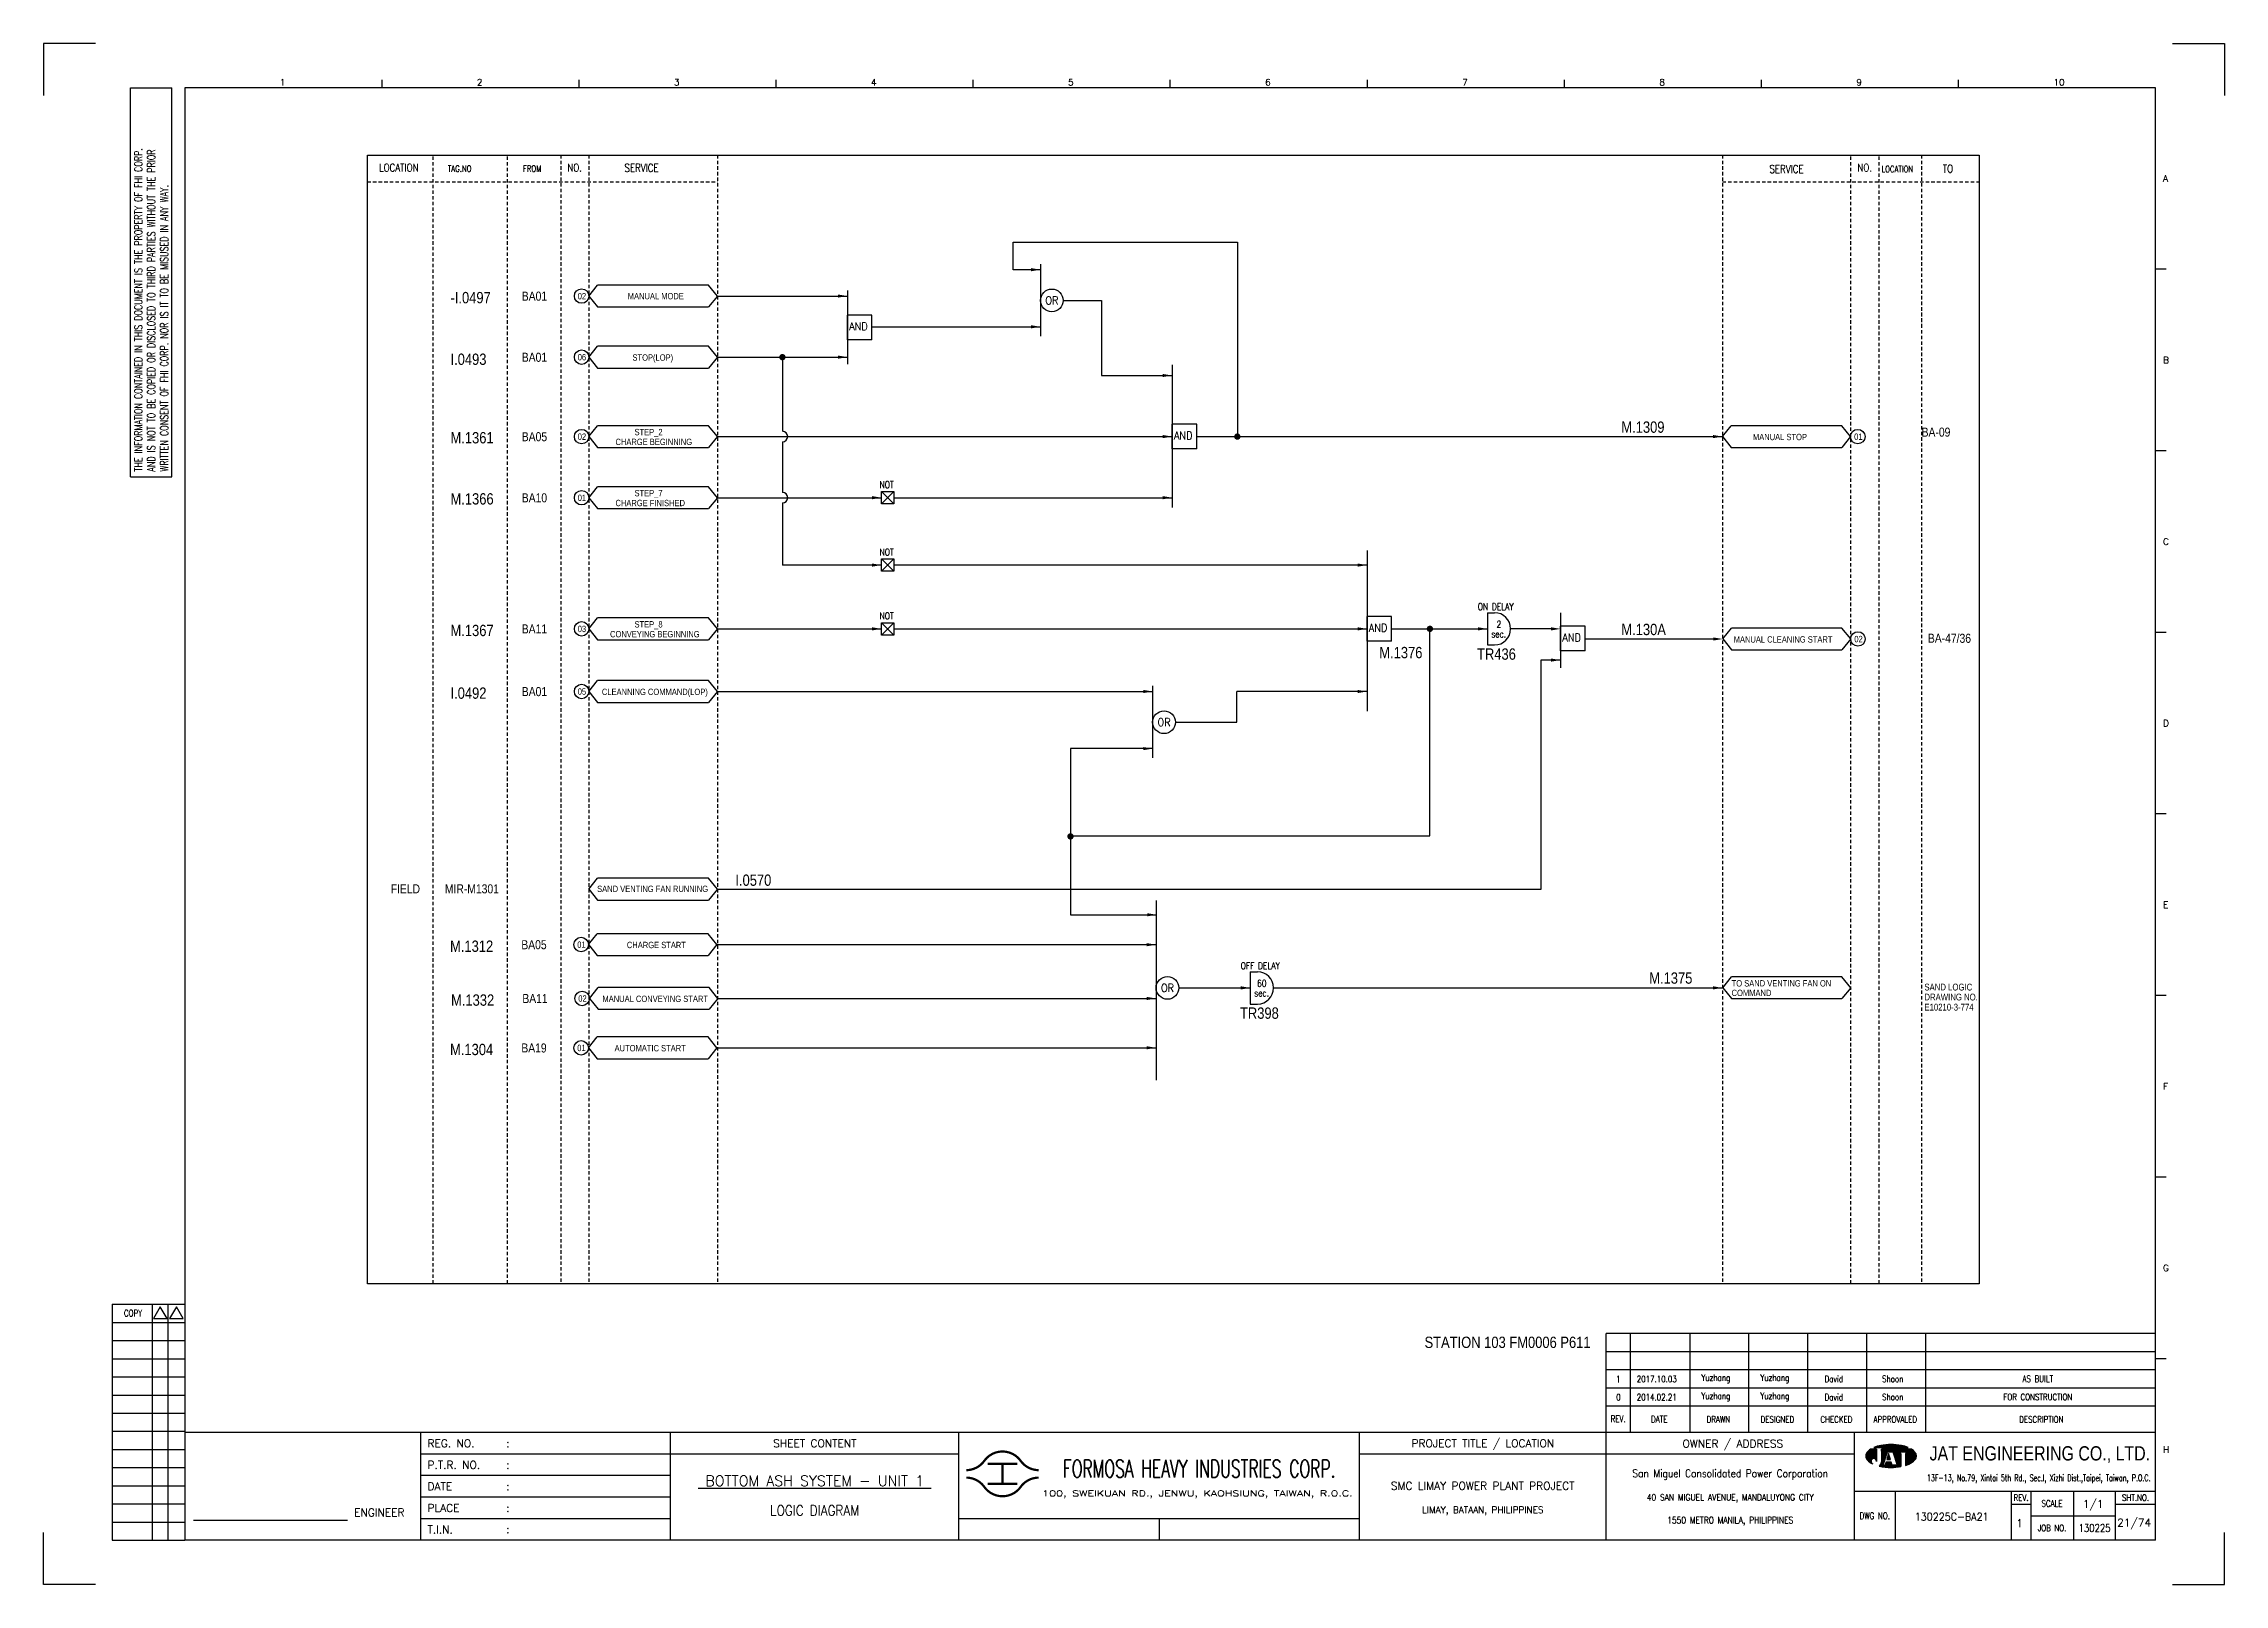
# Model space of a CAD drawing. Extents: x 559 to 1525, y -106 to 576.
import ezdxf
from ezdxf.enums import TextEntityAlignment as Align

# ---------------------------------------------------------------- set-up
doc = ezdxf.new("R2010")
doc.units = 0
doc.header["$MEASUREMENT"] = 0
doc.linetypes.add('HIDDEN', pattern=[4, 1.5, -1, 1.5])
doc.layers.get('0').update_dxf_attribs({"linetype": 'CONTINUOUS'})
doc.layers.get('DEFPOINTS').update_dxf_attribs({"linetype": 'CONTINUOUS'})
for name, color, linetype in [('B_DIM', 7, 'CONTINUOUS'), ('CON', 4, 'CONTINUOUS'), ('DCS', 7, 'CONTINUOUS'), ('DIM', 3, 'CONTINUOUS'), ('HID', 2, 'HIDDEN'), ('T', 2, 'CONTINUOUS'), ('TEXT', 7, 'CONTINUOUS'), ('圖框CON', 4, 'CONTINUOUS'), ('圖框DIM', 3, 'CONTINUOUS'), ('框線', 6, 'CONTINUOUS')]:
    doc.layers.add(name, color=color, linetype=linetype)
doc.styles.add('AEH', font='simplex', dxfattribs={"width": 0.8, "bigfont": 'ae'})
doc.styles.add('DAYUKP', font='complex', dxfattribs={"bigfont": 'DAYUKP.SHX'})
doc.styles.add('E2', font='simplex.shx', dxfattribs={"height": 2})
doc.styles.add('E3', font='simplex.shx', dxfattribs={"height": 3})
doc.styles.add('E4', font='simplex.shx', dxfattribs={"height": 4})
doc.styles.add('ROMANS', font='romans', dxfattribs={"width": 0.8})
doc.styles.add('style3', font='ARIALN.TTF')
doc.styles.add('WMF-Arial0', font='arial.ttf')

msp = doc.modelspace()

# ---------------------------------------------------------------- texts
at = {"layer": 'CON', "style": 'ROMANS'}
for s, height, width, p in [('LOCATION', 3.5, 0.8, (716.57, 520.83)), ('NO.', 3.5, 0.8, (794.46, 520.83)), ('SERVICE', 3.5, 0.8, (824.11, 520.75)), ('SERVICE', 3.5, 0.8, (1331.27, 520.22)), ('NO.', 3.5, 0.8, (1365.9, 520.83)), ('TO', 3.5, 0.8, (1402.76, 520.35)), ('OR', 3.5, 0.9, (1005.84, 462.04)), ('2', 3.02, 0.8, (1203.87, 318.67)), ('sec.', 3.024, 0.8, (1203.76, 314.35)), ('OR', 3.5, 0.9, (1055.53, 275.27)), ('OR', 3.5, 0.9, (1057.04, 157.63)), ('sec.', 3.024, 0.8, (1098.74, 155.36)), ('60', 3.024, 0.8, (1098.85, 159.68))]:
    msp.add_text(s, height=height, dxfattribs=dict(at, width=width)).set_placement(p, align=Align.MIDDLE)
for s, height, width, p in [('TAG.NO', 2.8, 0.8, (738.3, 518.17)), ('FROM', 2.8, 0.8, (771.56, 518.17)), ('LOCATION', 2.8, 0.8, (1373.33, 517.93)), ('AND', 3.5, 0.9, (916.09, 447.78)), ('AND', 3.5, 0.9, (1059.92, 399.43)), ('NOT', 3.024, 0.8, (929.57, 378.02)), ('NOT', 3.024, 0.8, (929.57, 348.18)), ('NOT', 3.024, 0.8, (929.57, 319.94)), ('AND', 3.5, 0.9, (1146.23, 314.3)), ('ON DELAY', 3.024, 0.8, (1194.51, 324)), ('AND', 3.5, 0.9, (1231.94, 309.97)), ('OFF DELAY', 3.024, 0.8, (1089.5, 165.01))]:
    msp.add_text(s, height=height, dxfattribs=dict(at, width=width)).set_placement(p, align=Align.BOTTOM_LEFT)
at = {"layer": 'CON', "style": 'style3'}
for s, p in [('BA01', (771.06, 463.94)), ('BA01', (771.06, 436.88)), ('BA05', (771.06, 401.7)), ('BA10', (771.06, 374.64)), ('BA11', (771.06, 316.57)), ('BA01', (771.06, 288.83)), ('FIELD', (713, 201.49)), ('MIR-M1301', (737, 201.49)), ('BA05', (770.85, 176.76)), ('BA11', (771.3, 152.91)), ('BA19', (770.86, 131.03))]:
    msp.add_text(s, height=4, dxfattribs=at).set_placement(p, align=Align.MIDDLE_LEFT)
for s, p in [('02', (795.83, 461.71)), ('MANUAL MODE', (817.99, 461.72)), ('06', (795.83, 434.65)), ('STOP(LOP)', (820.09, 434.52)), ('02', (795.83, 399.47)), ('CHARGE BEGINNING', (812.56, 397.16)), ('STEP_2', (820.99, 401.51)), ('MANUAL STOP', (1316.39, 399.33)), ('01', (1361.22, 399.47)), ('STEP_7', (820.99, 374.46)), ('01', (795.83, 372.41)), ('CHARGE FINISHED', (812.56, 370.1)), ('STEP_8', (820.99, 316.38)), ('03', (795.83, 314.34)), ('CONVEYING BEGINNING', (810.15, 312.03)), ('MANUAL CLEANING START', (1307.85, 309.7)), ('02', (1361.3, 309.85)), ('05', (795.83, 286.6)), ('CLEANNING COMMAND(LOP)', (806.54, 286.47)), ('SAND VENTING FAN RUNNING', (804.44, 199.24)), ('01', (795.63, 174.53)), ('CHARGE START', (817.61, 174.39)), ('TO SAND VENTING FAN ON', (1306.95, 157.41)), ('COMMAND', (1306.94, 153.17)), ('02', (796.08, 150.68)), ('MANUAL CONVEYING START', (806.79, 150.54)), ('01', (795.63, 128.8)), ('AUTOMATIC START', (812.17, 128.69))]:
    msp.add_text(s, height=2.8, dxfattribs=at).set_placement(p, align=Align.BOTTOM_LEFT)
for s, height, p in [('BA-09', 4, (1391.1, 401.72)), ('BA-47/36', 4, (1393.88, 310.45)), ('SAND LOGIC', 3, (1392.33, 156.48)), ('DRAWING NO.', 3, (1392.33, 152.07)), ('E10210-3-774', 3, (1392.33, 147.6))]:
    msp.add_text(s, height=height, dxfattribs=at).set_placement(p)
at = {"layer": 'DCS', "linetype": 'ByBlock', "style": 'style3'}
for s, p in [('-I.0497', (739.48, 460.79)), ('I.0493', (739.48, 433.5)), ('M.1309', (1258.1, 403.45)), ('M.1361', (739.48, 398.75)), ('M.1366', (739.48, 371.67)), ('M.130A', (1258.1, 313.84)), ('M.1367', (739.48, 313.41)), ('M.1376', (1150.87, 303.61)), ('TR436', (1194.19, 302.95)), ('I.0492', (739.48, 285.66)), ('I.0570', (865.66, 202.84)), ('M.1312', (739.28, 173.59)), ('M.1375', (1270.45, 159.49)), ('M.1332', (739.73, 149.74)), ('TR398', (1089.18, 143.96)), ('M.1304', (739.28, 127.86)), ('STATION 103 FM0006 P611', (1170.92, -1.81))]:
    msp.add_text(s, height=5, dxfattribs=at).set_placement(p)
at = {"layer": 'T', "style": 'AEH', "width": 0.8}
for s, height, p in [('1', 2.87, (1256.77, -15.6)), ('2017.10.03', 2.871, (1273.78, -15.57)), ('Yuzhang', 2.871, (1299.97, -15.48)), ('Yuzhang', 2.871, (1326.08, -15.48)), ('David', 2.871, (1352.2, -15.48)), ('Shoon', 2.871, (1378.31, -15.48)), ('AS BUILT', 2.871, (1442.58, -15.48)), ('0', 2.87, (1256.77, -23.64)), ('2014.02.21', 2.871, (1273.78, -23.61)), ('Yuzhang', 2.871, (1299.97, -23.52)), ('Yuzhang', 2.871, (1326.08, -23.52)), ('David', 2.871, (1352.2, -23.52)), ('Shoon', 2.871, (1378.31, -23.52)), ('FOR CONSTRUCTION', 2.8714, (1442.58, -23.52))]:
    msp.add_text(s, height=height, dxfattribs=at).set_placement(p, align=Align.MIDDLE)
at = {"layer": 'TEXT', "color": 2, "style": 'E3', "width": 0.8}
msp.add_text('130225', height=3.446, dxfattribs=at).set_placement((1467.71, -81.55), align=Align.MIDDLE_CENTER)

# ---------------------------------------------------------------- blocks, each defined once
blk = doc.blocks.new('LEADER')
at = {"layer": 'CON'}
blk.add_solid([(0.85, -0.57), (0.85, -1.57), (3.85, -1.07)], dxfattribs=at)
blk = doc.blocks.new('Sht_Cont_T3')
at = {"layer": 'TEXT', "color": 3, "linetype": 'Continuous', "style": 'E4'}
for tag, p in [('$SHT_CONT_L1$', (55.63, 24.91)), ('$SHT_CONT_L2$', (55.63, 16.61)), ('$SHT_CONT_L3$', (55.63, 8.3))]:
    blk.add_attdef(tag, text='', height=4, dxfattribs=at).set_placement(p, align=Align.MIDDLE)
blk = doc.blocks.new('1880-TITLE_BLK')
at = {"layer": 'TEXT', "color": 2, "linetype": 'Continuous', "style": 'E3'}
for tag, p in [('DWG_NO', (736.41, 26.44)), ('REV', (762.59, 23.97)), ('SCALE', (790.95, 31.17)), ('SHT_NO', (806.74, 23.97))]:
    blk.add_attdef(tag, text='', height=3, dxfattribs=at).set_placement(p, align=Align.MIDDLE)
at = {"layer": 'TEXT', "linetype": 'Continuous', "style": 'E2', "width": 0.6}
for tag, p in [('REV_DATE', (418.65, 19.76)), ('APPR_DATE', (492.93, 19.76))]:
    blk.add_attdef(tag, text='', height=2, dxfattribs=at).set_placement(p, align=Align.MIDDLE_LEFT)
blk = doc.blocks.new('1')
at = {"ltscale": 500, "const_width": 0.99}
blk.add_lwpolyline([(1686.83, 57.65, -0.241531), (1678.79, 61.78, 0.512989), (1662.7, 61.78, -0.241531), (1654.66, 57.65, -0.241531)], format="xyb", dxfattribs=at)
for points in [[(1664.14, 60.4), (1677.35, 60.4)], [(1670.74, 60.4), (1670.74, 51.6)], [(1664.14, 51.6), (1677.35, 51.6)]]:
    blk.add_lwpolyline(points, dxfattribs=at)
at = {"const_width": 0.99}
blk.add_lwpolyline([(1686.83, 54.35, 0.241531), (1678.79, 50.22, -0.512989), (1662.7, 50.22, 0.241531), (1654.66, 54.35, 0.241531)], format="xyb", dxfattribs=at)
at = {"layer": 'B_DIM'}
for p, q in [((2181.53, 118.11), (1938.08, 118.11)), ((1938.08, 74.29), (1938.08, 118.11)), ((1948.92, 74.29), (1948.92, 118.11)), ((1975.28, 74.29), (1975.28, 118.11)), ((2001.39, 74.29), (2001.39, 118.11)), ((2027.5, 74.29), (2027.5, 118.11)), ((2053.62, 74.29), (2053.62, 118.11)), ((2079.73, 74.29), (2079.73, 118.11)), ((2181.53, 110.07), (1938.08, 110.07)), ((1938.08, 77.93), (1938.08, 104.33)), ((2181.53, 102.03), (1938.08, 102.03)), ((2181.53, 93.99), (1938.08, 93.99)), ((2181.53, 85.95), (1938.08, 85.95))]:
    blk.add_line(p, q, dxfattribs=at)
at = {"layer": 'CON'}
for points in [[(1523.67, 26.6), (1523.67, 74.29)], [(1651.45, 26.6), (1651.45, 74.29)]]:
    blk.add_lwpolyline(points, dxfattribs=at)
at = {"layer": 'CON', "ltscale": 500}
for points in [[(1523.67, 64.75), (1413.11, 64.75)], [(1651.45, 64.75), (1523.67, 64.75)], [(1523.67, 55.22), (1413.11, 55.22)], [(1523.67, 45.69), (1413.11, 45.69)], [(1523.67, 36.15), (1413.11, 36.15)]]:
    blk.add_lwpolyline(points, dxfattribs=at)
at = {"layer": 'DEFPOINTS'}
for points in [[(1268.99, 689.33), (1246.02, 689.33), (1246.02, 666.36)], [(2189, 689.33), (2211.97, 689.33), (2211.97, 666.36)], [(1268.99, 7.08), (1246.02, 7.08), (1246.02, 30.05)], [(2189, 7.08), (2211.97, 7.08), (2211.97, 30.05)]]:
    blk.add_lwpolyline(points, dxfattribs=at)
at = {"layer": 'DIM'}
for p, q in [((1276.46, 131.12), (1276.46, 26.6)), ((1276.46, 131.12), (1308.62, 131.12)), ((1294.26, 26.6), (1294.26, 131.12)), ((1301.15, 26.6), (1301.15, 131.12)), ((1276.46, 123.08), (1308.62, 123.08)), ((1276.46, 115.04), (1308.62, 115.04)), ((1276.46, 107), (1308.62, 107)), ((1276.46, 98.96), (1308.62, 98.96)), ((1276.46, 90.92), (1308.62, 90.92)), ((1276.46, 82.88), (1308.62, 82.88)), ((1276.46, 74.84), (1308.62, 74.84)), ((1276.46, 66.8), (1308.62, 66.8)), ((1276.46, 58.76), (1308.62, 58.76)), ((1276.46, 50.72), (1308.62, 50.72)), ((1276.46, 42.68), (1308.62, 42.68)), ((1276.46, 34.64), (1308.62, 34.64)), ((1276.46, 26.6), (1308.62, 26.6))]:
    blk.add_line(p, q, dxfattribs=at)
for points in [[(1297.7, 129.98), (1294.72, 124.81), (1300.69, 124.81)], [(1304.83, 129.98), (1301.84, 124.81), (1307.81, 124.81)]]:
    blk.add_lwpolyline(points, close=True, dxfattribs=at)
at = {"layer": 'T', "lineweight": -3}
for p, q in [((2056.73, 67.67), (2071.93, 67.67)), ((2057.91, 66.87), (2055.21, 66.87)), ((2057.91, 66.87), (2057.91, 61.52)), ((2073.45, 66.87), (2060.05, 66.87)), ((2060.05, 66.33), (2060.05, 66.87)), ((2060.05, 66.87), (2060.05, 61.23)), ((2061.8, 63.05), (2060.05, 61.24)), ((2060.85, 59.91), (2062.72, 65.8)), ((2061.65, 59.91), (2060.85, 59.91)), ((2062.08, 61.25), (2061.65, 59.91)), ((2064.44, 61.25), (2062.08, 61.25)), ((2063.26, 65), (2062.41, 62.32)), ((2062.41, 62.32), (2064.1, 62.32)), ((2062.72, 65.8), (2065.13, 65.8)), ((2064.1, 62.32), (2063.26, 65)), ((2063.79, 65.8), (2065.13, 65.8)), ((2064.86, 59.91), (2064.44, 61.25)), ((2067, 59.91), (2064.86, 59.91)), ((2065.13, 65.8), (2067, 59.91)), ((2066.74, 65.8), (2072.62, 65.8)), ((2066.74, 65), (2066.74, 65.8)), ((2068.61, 65), (2066.74, 65)), ((2068.61, 65), (2068.61, 59.21)), ((2072.62, 65), (2070.75, 65)), ((2070.75, 65), (2070.75, 59.74)), ((2072.62, 65.8), (2072.62, 65))]:
    blk.add_line(p, q, dxfattribs=at)
at = {"layer": 'T', "color": 0, "lineweight": -3}
for p, q in [((2056.94, 67.67), (2057.09, 67.82)), ((2057.16, 67.67), (2057.44, 67.95)), ((2057.39, 67.67), (2057.78, 68.07)), ((2057.61, 67.67), (2058.11, 68.18)), ((2057.83, 67.67), (2058.43, 68.27)), ((2058.05, 67.67), (2058.73, 68.35)), ((2058.27, 67.67), (2059.03, 68.43)), ((2058.49, 67.67), (2059.32, 68.49)), ((2058.72, 67.67), (2059.6, 68.55)), ((2058.94, 67.67), (2059.87, 68.6)), ((2059.16, 67.67), (2060.14, 68.65)), ((2059.38, 67.67), (2060.41, 68.7)), ((2059.6, 67.67), (2060.67, 68.74)), ((2059.82, 67.67), (2060.93, 68.77)), ((2060.05, 67.67), (2061.18, 68.81)), ((2060.27, 67.67), (2061.44, 68.84)), ((2060.49, 67.67), (2061.69, 68.87)), ((2060.71, 67.67), (2061.93, 68.89)), ((2060.93, 67.67), (2062.18, 68.91)), ((2061.15, 67.67), (2062.42, 68.93)), ((2061.38, 67.67), (2062.66, 68.95)), ((2061.6, 67.67), (2062.89, 68.97)), ((2061.82, 67.67), (2063.13, 68.98)), ((2062.04, 67.67), (2063.36, 68.99)), ((2062.26, 67.67), (2063.59, 69)), ((2062.48, 67.67), (2063.82, 69)), ((2062.71, 67.67), (2064.04, 69.01)), ((2062.93, 67.67), (2064.27, 69.01)), ((2063.15, 67.67), (2064.49, 69.01)), ((2063.37, 67.67), (2064.71, 69.01)), ((2063.59, 67.67), (2064.92, 69)), ((2063.81, 67.67), (2065.14, 69)), ((2064.04, 67.67), (2065.35, 68.99)), ((2064.26, 67.67), (2065.56, 68.98)), ((2064.48, 67.67), (2065.78, 68.97)), ((2064.7, 67.67), (2065.98, 68.95)), ((2064.92, 67.67), (2066.19, 68.94)), ((2065.14, 67.67), (2066.4, 68.92)), ((2065.37, 67.67), (2066.6, 68.9)), ((2065.59, 67.67), (2066.8, 68.88)), ((2065.81, 67.67), (2067, 68.86)), ((2066.03, 67.67), (2067.2, 68.84)), ((2066.25, 67.67), (2067.4, 68.82)), ((2066.47, 67.67), (2067.6, 68.79)), ((2066.7, 67.67), (2067.79, 68.77)), ((2066.92, 67.67), (2067.98, 68.74)), ((2067.14, 67.67), (2068.18, 68.71)), ((2067.36, 67.67), (2068.37, 68.68)), ((2067.58, 67.67), (2068.56, 68.64)), ((2067.81, 67.67), (2068.75, 68.61)), ((2068.03, 67.67), (2068.93, 68.58)), ((2068.25, 67.67), (2069.12, 68.54)), ((2068.47, 67.67), (2069.3, 68.5)), ((2068.69, 67.67), (2069.48, 68.46)), ((2068.91, 67.67), (2069.66, 68.42)), ((2069.14, 67.67), (2069.84, 68.37)), ((2069.36, 67.67), (2070.01, 68.33)), ((2069.58, 67.67), (2070.19, 68.28)), ((2069.8, 67.67), (2070.36, 68.23)), ((2070.02, 67.67), (2070.53, 68.18)), ((2070.24, 67.67), (2070.7, 68.13)), ((2070.47, 67.67), (2070.87, 68.07)), ((2070.69, 67.67), (2071.03, 68.02)), ((2070.91, 67.67), (2071.2, 67.96)), ((2071.13, 67.67), (2071.36, 67.9)), ((2071.35, 67.67), (2071.52, 67.84)), ((2071.57, 67.67), (2071.68, 67.77)), ((2071.8, 67.67), (2071.83, 67.71)), ((2053.09, 63.82), (2056.14, 66.87)), ((2053.09, 64.04), (2055.92, 66.87)), ((2053.11, 63.62), (2056.36, 66.87)), ((2053.12, 64.29), (2055.7, 66.87)), ((2053.14, 63.43), (2056.58, 66.87)), ((2053.18, 63.25), (2056.8, 66.87)), ((2053.18, 64.57), (2055.47, 66.87)), ((2053.24, 63.08), (2057.03, 66.87)), ((2053.29, 64.91), (2055.25, 66.87)), ((2053.3, 62.92), (2057.25, 66.87)), ((2053.37, 62.77), (2057.47, 66.87)), ((2053.45, 62.63), (2057.69, 66.87)), ((2053.54, 62.5), (2057.91, 66.86)), ((2053.61, 65.45), (2054.47, 66.31)), ((2053.64, 62.37), (2057.91, 66.64)), ((2053.74, 62.25), (2057.91, 66.42)), ((2053.84, 62.14), (2057.91, 66.2)), ((2053.95, 62.02), (2057.91, 65.98)), ((2054.07, 61.91), (2057.91, 65.75)), ((2054.18, 61.8), (2057.91, 65.53)), ((2054.29, 61.7), (2057.91, 65.31)), ((2054.41, 61.59), (2057.91, 65.09)), ((2054.53, 61.49), (2057.91, 64.87)), ((2054.65, 61.39), (2057.91, 64.65)), ((2054.78, 61.29), (2055.59, 62.11)), ((2054.9, 61.2), (2055.48, 61.77)), ((2055.03, 61.11), (2055.46, 61.53)), ((2055.16, 61.01), (2055.47, 61.33)), ((2055.3, 60.93), (2055.52, 61.15)), ((2055.43, 60.84), (2055.59, 60.99)), ((2055.57, 60.76), (2055.67, 60.85)), ((2055.71, 60.67), (2055.76, 60.73)), ((2055.85, 60.59), (2055.88, 60.62)), ((2056, 60.52), (2056, 60.52)), ((2056.12, 62.63), (2057.91, 64.42)), ((2056.14, 60.44), (2056.14, 60.44)), ((2056.46, 62.75), (2057.91, 64.2)), ((2056.7, 62.77), (2057.91, 63.98)), ((2056.9, 62.75), (2057.91, 63.76)), ((2057.08, 62.71), (2057.91, 63.54)), ((2057.23, 62.64), (2057.91, 63.32)), ((2057.37, 62.56), (2057.91, 63.09)), ((2057.5, 62.46), (2057.91, 62.87)), ((2057.61, 62.35), (2057.91, 62.65)), ((2057.7, 62.23), (2057.91, 62.43)), ((2057.79, 62.09), (2057.91, 62.21)), ((2057.85, 61.93), (2057.91, 61.99)), ((2057.89, 61.75), (2057.91, 61.76)), ((2057.91, 61.54), (2057.91, 61.55)), ((2059.09, 59.4), (2061.43, 61.74)), ((2059.28, 59.36), (2061.33, 61.42)), ((2059.46, 59.32), (2061.23, 61.09)), ((2059.64, 59.29), (2061.12, 60.77)), ((2059.83, 59.25), (2061.02, 60.44)), ((2059.86, 60.39), (2061.54, 62.07)), ((2059.98, 60.73), (2061.64, 62.39)), ((2060.02, 59.22), (2060.92, 60.12)), ((2060.03, 61), (2061.74, 62.72)), ((2060.05, 63.24), (2063.68, 66.87)), ((2060.05, 63.46), (2063.46, 66.87)), ((2060.05, 63.68), (2063.23, 66.87)), ((2060.05, 63.9), (2063.01, 66.87)), ((2060.05, 64.13), (2062.79, 66.87)), ((2060.05, 64.35), (2062.57, 66.87)), ((2060.05, 64.57), (2062.35, 66.87)), ((2060.05, 64.79), (2062.13, 66.87)), ((2060.05, 65.01), (2061.9, 66.87)), ((2060.05, 65.23), (2061.68, 66.87)), ((2060.05, 65.46), (2061.46, 66.87)), ((2060.05, 66.12), (2060.79, 66.87)), ((2060.05, 66.34), (2060.57, 66.87)), ((2060.05, 66.56), (2060.35, 66.87)), ((2060.05, 66.79), (2060.13, 66.87)), ((2060.05, 65.68), (2061.24, 66.87)), ((2060.05, 65.9), (2061.02, 66.87)), ((2060.05, 63.02), (2062.67, 65.64)), ((2060.05, 62.8), (2062.57, 65.32)), ((2060.05, 62.57), (2062.47, 64.99)), ((2060.05, 62.35), (2062.36, 64.67)), ((2060.05, 62.13), (2062.26, 64.34)), ((2060.05, 61.91), (2062.16, 64.02)), ((2060.05, 61.69), (2062.05, 63.69)), ((2060.05, 61.46), (2061.95, 63.37)), ((2060.05, 61.24), (2060.05, 61.24)), ((2060.21, 59.19), (2060.93, 59.91)), ((2060.4, 59.16), (2061.15, 59.91)), ((2060.59, 59.13), (2061.38, 59.91)), ((2060.78, 59.1), (2061.6, 59.91)), ((2060.98, 59.07), (2063.16, 61.25)), ((2061.17, 59.04), (2063.38, 61.25)), ((2061.37, 59.02), (2063.6, 61.25)), ((2061.57, 59), (2063.82, 61.25)), ((2061.68, 59.99), (2062.94, 61.25)), ((2061.77, 58.97), (2064.04, 61.25)), ((2061.78, 60.32), (2062.71, 61.25)), ((2061.88, 60.64), (2062.49, 61.25)), ((2061.97, 58.95), (2064.27, 61.25)), ((2061.99, 60.96), (2062.27, 61.25)), ((2062.17, 58.94), (2064.45, 61.21)), ((2062.38, 58.92), (2064.51, 61.05)), ((2062.45, 62.32), (2063.71, 63.57)), ((2062.5, 62.58), (2063.65, 63.74)), ((2062.58, 58.9), (2064.56, 60.88)), ((2062.6, 62.91), (2063.6, 63.91)), ((2062.68, 62.32), (2063.76, 63.4)), ((2062.7, 63.23), (2063.55, 64.08)), ((2062.79, 58.89), (2064.61, 60.71)), ((2062.8, 63.56), (2063.49, 64.25)), ((2062.83, 65.8), (2063.9, 66.87)), ((2062.9, 62.32), (2063.81, 63.24)), ((2062.91, 63.88), (2063.44, 64.42)), ((2063, 58.88), (2064.67, 60.54)), ((2063.01, 64.2), (2063.39, 64.58)), ((2063.05, 65.8), (2064.12, 66.87)), ((2063.11, 64.53), (2063.33, 64.75)), ((2063.12, 62.32), (2063.87, 63.07)), ((2063.21, 64.85), (2063.28, 64.92)), ((2063.21, 58.87), (2064.72, 60.37)), ((2063.27, 65.8), (2064.34, 66.87)), ((2063.34, 62.32), (2063.92, 62.9)), ((2063.43, 58.86), (2064.77, 60.2)), ((2063.49, 65.8), (2064.56, 66.87)), ((2063.56, 62.32), (2063.97, 62.73)), ((2063.64, 58.85), (2064.82, 60.03)), ((2063.72, 65.8), (2064.79, 66.87)), ((2063.78, 62.32), (2064.03, 62.56)), ((2063.86, 58.85), (2064.92, 59.91)), ((2063.94, 65.8), (2065.01, 66.87)), ((2064.01, 62.32), (2064.08, 62.39)), ((2064.08, 58.84), (2065.15, 59.91)), ((2064.16, 65.8), (2065.23, 66.87)), ((2064.3, 58.84), (2065.37, 59.91)), ((2064.38, 65.8), (2065.45, 66.87)), ((2064.52, 58.84), (2065.59, 59.91)), ((2064.6, 65.8), (2065.67, 66.87)), ((2064.74, 58.85), (2065.81, 59.91)), ((2064.82, 65.8), (2065.89, 66.87)), ((2064.97, 58.85), (2066.03, 59.91)), ((2065.05, 65.8), (2066.12, 66.87)), ((2065.16, 65.69), (2066.34, 66.87)), ((2065.2, 58.86), (2066.25, 59.91)), ((2065.22, 65.53), (2066.56, 66.87)), ((2065.27, 65.36), (2066.78, 66.87)), ((2065.32, 65.19), (2067, 66.87)), ((2065.38, 65.02), (2067.22, 66.87)), ((2065.43, 64.85), (2067.45, 66.87)), ((2065.43, 58.87), (2066.48, 59.91)), ((2065.48, 64.69), (2067.67, 66.87)), ((2065.54, 64.52), (2066.74, 65.71)), ((2065.59, 64.35), (2066.74, 65.49)), ((2065.65, 64.18), (2066.74, 65.27)), ((2065.66, 58.88), (2066.7, 59.91)), ((2065.7, 64.01), (2066.74, 65.05)), ((2065.75, 63.84), (2066.9, 65)), ((2065.81, 63.68), (2067.12, 65)), ((2065.86, 63.51), (2067.35, 65)), ((2065.9, 58.89), (2066.92, 59.91)), ((2065.91, 63.34), (2067.57, 65)), ((2065.97, 63.17), (2067.79, 65)), ((2066.02, 63), (2068.01, 65)), ((2066.07, 62.84), (2068.23, 65)), ((2066.13, 62.67), (2068.46, 65)), ((2066.14, 58.91), (2068.61, 61.38)), ((2066.18, 62.5), (2068.61, 64.93)), ((2066.23, 62.33), (2068.61, 64.71)), ((2066.29, 62.16), (2068.61, 64.48)), ((2066.34, 61.99), (2068.61, 64.26)), ((2066.38, 58.93), (2068.61, 61.16)), ((2066.39, 61.83), (2068.61, 64.04)), ((2066.45, 61.66), (2068.61, 63.82)), ((2066.5, 61.49), (2068.61, 63.6)), ((2066.56, 61.32), (2068.61, 63.38)), ((2066.61, 61.15), (2068.61, 63.15)), ((2066.62, 58.95), (2068.61, 60.94)), ((2066.66, 60.99), (2068.61, 62.93)), ((2066.72, 60.82), (2068.61, 62.71)), ((2066.77, 60.65), (2068.61, 62.49)), ((2066.82, 65.8), (2067.89, 66.87)), ((2066.82, 60.48), (2068.61, 62.27)), ((2066.87, 58.97), (2068.61, 60.72)), ((2066.88, 60.31), (2068.61, 62.05)), ((2066.93, 60.14), (2068.61, 61.82)), ((2066.98, 59.98), (2068.61, 61.6)), ((2067.04, 65.8), (2068.11, 66.87)), ((2067.11, 59), (2068.61, 60.49)), ((2067.26, 65.8), (2068.33, 66.87)), ((2067.37, 59.03), (2068.61, 60.27)), ((2067.48, 65.8), (2068.55, 66.87)), ((2067.62, 59.06), (2068.61, 60.05)), ((2067.71, 65.8), (2068.78, 66.87)), ((2067.88, 59.1), (2068.61, 59.83)), ((2067.93, 65.8), (2069, 66.87)), ((2068.14, 59.14), (2068.61, 59.61)), ((2068.15, 65.8), (2069.22, 66.87)), ((2068.37, 65.8), (2069.44, 66.87)), ((2068.4, 59.18), (2068.61, 59.38)), ((2068.59, 65.8), (2069.66, 66.87)), ((2068.81, 65.8), (2069.88, 66.87)), ((2069.04, 65.8), (2070.11, 66.87)), ((2069.26, 65.8), (2070.33, 66.87)), ((2069.48, 65.8), (2070.55, 66.87)), ((2069.7, 65.8), (2070.77, 66.87)), ((2069.92, 65.8), (2070.99, 66.87)), ((2070.14, 65.8), (2071.21, 66.87)), ((2070.37, 65.8), (2071.44, 66.87)), ((2070.59, 65.8), (2071.66, 66.87)), ((2070.75, 63.08), (2074.07, 66.4)), ((2070.75, 62.86), (2074.19, 66.3)), ((2070.75, 62.63), (2074.31, 66.2)), ((2070.75, 62.41), (2074.43, 66.09)), ((2070.75, 62.19), (2074.54, 65.98)), ((2070.75, 61.97), (2074.66, 65.87)), ((2070.75, 61.75), (2074.77, 65.76)), ((2070.75, 61.53), (2074.87, 65.65)), ((2070.75, 61.3), (2074.98, 65.53)), ((2070.75, 61.08), (2075.08, 65.41)), ((2070.75, 60.86), (2075.17, 65.28)), ((2070.75, 60.64), (2075.25, 65.14)), ((2070.75, 63.96), (2071.78, 65)), ((2070.75, 63.74), (2072, 65)), ((2070.75, 63.52), (2072.22, 65)), ((2070.75, 63.3), (2072.45, 65)), ((2070.75, 64.41), (2071.34, 65)), ((2070.75, 64.19), (2071.56, 65)), ((2070.75, 64.85), (2070.89, 65)), ((2070.75, 64.63), (2071.12, 65)), ((2070.75, 60.42), (2075.33, 64.99)), ((2070.75, 60.2), (2075.39, 64.84)), ((2070.75, 59.97), (2075.45, 64.67)), ((2070.75, 59.75), (2075.5, 64.5)), ((2070.81, 65.8), (2071.88, 66.87)), ((2071.03, 65.8), (2072.1, 66.87)), ((2071.07, 59.85), (2075.53, 64.32)), ((2071.25, 65.8), (2072.32, 66.87)), ((2071.42, 59.97), (2075.56, 64.12)), ((2071.47, 65.8), (2072.54, 66.87)), ((2071.7, 65.8), (2072.77, 66.87)), ((2071.78, 60.12), (2075.57, 63.9)), ((2071.92, 65.8), (2072.99, 66.87)), ((2072.14, 65.8), (2073.21, 66.87)), ((2072.17, 60.28), (2075.55, 63.67)), ((2072.36, 65.8), (2073.43, 66.87)), ((2072.58, 65.8), (2073.57, 66.78)), ((2072.59, 60.48), (2075.51, 63.4)), ((2072.62, 65.62), (2073.7, 66.69)), ((2072.62, 65.39), (2073.83, 66.6)), ((2072.62, 65.17), (2073.95, 66.5)), ((2073.08, 60.75), (2075.42, 63.1)), ((2073.74, 61.19), (2075.24, 62.69))]:
    blk.add_line(p, q, dxfattribs=at)
at = {"layer": 'T', "lineweight": -3}
for centre, major_axis, start_param, end_param in [((2062.5, 54), (-10.49, 10.49), 5.683021, 5.897183), ((2064.33, 44.23), (-17.52, 17.52), 5.497787, 5.683021), ((2064.33, 44.23), (17.52, 17.52), 0.600164, 0.785398), ((2066.16, 54), (10.49, 10.49), 0.386002, 0.600164), ((2055.58, 63.92), (1.76, 1.76), 1.614811, 2.356194), ((2055.58, 63.92), (-1.76, 1.76), 0.785398, 1.526782), ((2059.72, 60.14), (-5.73, 5.73), 6.088179, 6.3272), ((2059.72, 67.71), (5.73, 5.73), 3.097578, 3.478972), ((2056.68, 61.54), (-0.868, 0.868), 3.906164, 8.245601), ((2057.88, 61.28), (1.53, 1.53), 4.470635, 5.546585), ((2064.33, 83.62), (17.52, 17.52), 3.710226, 3.926991), ((2064.33, 83.62), (17.52, 17.52), 3.926991, 4.100643), ((2066.16, 73.85), (-10.49, 10.49), 2.670765, 2.781027), ((2068.93, 67.71), (-5.73, 5.73), 2.781027, 3.185607), ((2068.93, 60.14), (-5.73, 5.73), 4.668374, 4.907395), ((2073.07, 63.92), (-1.76, 1.76), 3.926991, 4.668374), ((2073.07, 63.92), (1.76, 1.76), 4.756403, 5.497787)]:
    blk.add_ellipse(centre, major_axis=major_axis, ratio=1, start_param=start_param, end_param=end_param, dxfattribs=at)
at = {"layer": '圖框CON'}
for p, q in [((1284.5, 669.81), (1302.87, 669.81)), ((1284.5, 497.52), (1284.5, 669.81)), ((1302.87, 497.52), (1302.87, 669.81)), ((1395.91, 669.85), (1395.91, 673.29)), ((1483.2, 669.85), (1483.2, 673.29)), ((1570.49, 669.85), (1570.49, 673.29)), ((1657.78, 669.85), (1657.78, 673.29)), ((1745.08, 669.85), (1745.08, 673.29)), ((1832.37, 669.85), (1832.37, 673.29)), ((1919.66, 669.85), (1919.66, 673.29)), ((2006.95, 669.85), (2006.95, 673.29)), ((2094.24, 669.85), (2094.24, 673.29)), ((2186.14, 589.41), (2181.53, 589.41)), ((2186.14, 509.01), (2181.53, 509.01)), ((1284.5, 497.52), (1302.87, 497.52)), ((2186.14, 428.61), (2181.53, 428.61)), ((2186.14, 348.2), (2181.53, 348.2)), ((2186.14, 267.8), (2181.53, 267.8)), ((2186.14, 187.4), (2181.53, 187.4)), ((2186.14, 107), (2181.53, 107)), ((2048.1, 48.3), (2181.53, 48.3)), ((2066.14, 48.3), (2066.14, 26.6)), ((2117.55, 48.3), (2117.55, 26.6)), ((2117.55, 42.62), (2126.28, 42.62)), ((2126.28, 48.3), (2126.28, 26.6)), ((2145.25, 26.6), (2145.25, 48.3)), ((2163.72, 26.6), (2163.72, 48.3)), ((2163.72, 42.62), (2181.53, 42.62)), ((1740.17, 36.15), (1740.17, 26.6)), ((2126.28, 37.45), (2163.72, 37.45))]:
    blk.add_line(p, q, dxfattribs=at)
for points in [[(1413.11, 26.6), (1413.11, 74.29)], [(1828.89, 26.6), (1828.89, 74.29)], [(1938.08, 26.6), (1938.08, 74.29)], [(2048.1, 26.6), (2048.1, 74.29)], [(2048.1, 64.75), (1828.89, 64.75)], [(1828.89, 36.15), (1802.67, 36.15), (1651.45, 36.15)]]:
    blk.add_lwpolyline(points, dxfattribs=at)
at = {"layer": '圖框DIM'}
blk.add_line((1312.36, 35.55), (1380.65, 35.55), dxfattribs=at)
at = {"layer": '框線'}
for p, q in [((1308.62, 669.81), (1308.62, 26.6)), ((2181.53, 669.81), (1308.62, 669.81)), ((2181.53, 26.6), (2181.53, 669.81)), ((2181.53, 74.29), (1308.62, 74.29)), ((2181.53, 26.6), (1308.62, 26.6))]:
    blk.add_line(p, q, dxfattribs=at)
at = {"style": 'DAYUKP'}
for s, height, p in [('1', 2.87, (1350.64, 670.78)), ('2', 2.87, (1437.93, 670.78)), ('3', 2.87, (1525.22, 670.78)), ('4', 2.87, (1612.51, 670.78)), ('5', 2.87, (1699.8, 670.78)), ('6', 2.87, (1787.1, 670.78)), ('7', 2.87, (1874.39, 670.78)), ('8', 2.87, (1961.68, 670.78)), ('9', 2.87, (2048.97, 670.78)), ('10', 2.871, (2136.26, 670.78))]:
    blk.add_text(s, height=height, dxfattribs=at).set_placement(p)
for s, p in [('A', (2184.79, 629.6)), ('B', (2184.79, 549.2)), ('C', (2184.79, 468.8)), ('D', (2184.79, 388.39)), ('E', (2184.79, 307.99)), ('F', (2184.79, 227.59)), ('G', (2184.79, 147.19)), ('H', (2184.79, 66.79))]:
    blk.add_text(s, height=2.87, dxfattribs=at).set_placement(p, align=Align.MIDDLE_LEFT)
at = {"style": 'WMF-Arial0', "width": 0.8}
blk.add_text('JAT ENGINEERING CO., LTD.', height=6.3172, dxfattribs=at).set_placement((2130.24, 64.55), align=Align.MIDDLE)
at = {"color": 90, "ltscale": 500, "style": 'ROMANS', "width": 0.65}
blk.add_text('FORMOSA HEAVY INDUSTRIES CORP.', height=7.7366, dxfattribs=at).set_placement((1757.9, 58.28), align=Align.MIDDLE)
at = {"color": 2, "ltscale": 500, "style": 'ROMANS', "width": 0.85}
blk.add_text('San Miguel Consolidated Power Corporation', height=3.4457, dxfattribs=at).set_placement((1993.09, 56.23), align=Align.MIDDLE_CENTER)
at = {"color": 2, "ltscale": 500, "style": 'ROMANS'}
for s, height, p in [('SMC LIMAY POWER PLANT PROJECT', 3.4457, (1883.48, 50.7)), ('LIMAY, BATAAN, PHILIPPINES', 2.8714, (1883.48, 40.08))]:
    blk.add_text(s, height=height, dxfattribs=at).set_placement(p, align=Align.MIDDLE_CENTER)
at = {"color": 4, "ltscale": 500, "style": 'ROMANS', "width": 0.85}
for s, p in [('40 SAN MIGUEL AVENUE, MANDALUYONG CITY', (1993.09, 45.61)), ('1550 METRO MANILA, PHILIPPINES', (1993.09, 35.51))]:
    blk.add_text(s, height=2.8714, dxfattribs=at).set_placement(p, align=Align.MIDDLE_CENTER)
at = {"layer": 'B_DIM', "style": 'AEH', "width": 0.8}
for s, height, p in [('REV.', 2.871, (1943.45, 80.37)), ('DATE', 2.871, (1961.68, 80.21)), ('DRAWN', 2.871, (1987.87, 80.12)), ('DESIGNED', 2.871, (2013.98, 80.12)), ('CHECKED', 2.871, (2040.1, 80.12)), ('APPROVALED', 2.871, (2066.21, 80.12)), ('DESCRIPTION', 2.8714, (2130.87, 80.12))]:
    blk.add_text(s, height=height, dxfattribs=at).set_placement(p, align=Align.MIDDLE)
at = {"layer": 'DIM', "style": 'ROMANS', "width": 0.75}
for s, p in [('THE INFORMATION CONTAINED IN THIS DOCUMENT IS THE PROPERTY OF FHI CORP.', (1287.94, 499.82)), ('AND IS NOT TO BE COPIED OR DISCLOSED TO THIRD PARTIES WITHOUT THE PRIOR', (1293.68, 499.82)), ('WRITTEN CONSENT OF FHI CORP. NOR IS IT TO BE MISUSED IN ANY WAY.', (1299.43, 499.82))]:
    blk.add_text(s, height=3.4457, rotation=90, dxfattribs=at).set_placement(p, align=Align.MIDDLE_LEFT)
at = {"layer": 'DIM', "style": 'ROMANS', "width": 0.8}
blk.add_text('COPY', height=2.871, dxfattribs=at).set_placement((1285.64, 127.16), align=Align.MIDDLE)
at = {"layer": 'HID', "ltscale": 500, "style": 'ROMANS'}
for s, height, p in [('REG. NO.', 3.446, (1416.1, 69.52)), (':', 3.45, (1450.9, 69.52)), ('P.T.R. NO.', 3.446, (1416.1, 59.99)), (':', 3.45, (1450.9, 59.99)), ('DATE', 3.446, (1416.1, 50.45)), (':', 3.45, (1450.9, 50.45)), ('PLACE', 3.446, (1416.1, 40.92)), (':', 3.45, (1450.9, 40.92)), ('T.I.N.', 3.446, (1416.1, 31.37)), (':', 3.45, (1450.9, 31.39))]:
    blk.add_text(s, height=height, dxfattribs=at).set_placement(p, align=Align.MIDDLE_LEFT)
for s, p in [('SHEET CONTENT', (1587.56, 69.52)), ('PROJECT TITLE / LOCATION', (1883.48, 69.28)), ('OWNER / ADDRESS', (1994.25, 69.12))]:
    blk.add_text(s, height=3.4457, dxfattribs=at).set_placement(p, align=Align.MIDDLE)
at = {"layer": 'HID', "style": 'ROMANS', "width": 1.216198}
blk.add_text('100, SWEIKUAN RD., JENWU, KAOHSIUNG, TAIWAN, R.O.C.', height=2.5897, dxfattribs=at).set_placement((1688.31, 46.06), (1825.84, 46.06), align=Align.FIT)
at = {"layer": 'HID', "style": 'ROMANS'}
blk.add_text('ENGINEER', height=3.446, dxfattribs=at).set_placement((1394.71, 37.18), align=Align.CENTER)
at = {"layer": 'HID', "color": 7, "style": 'ROMANS', "width": 0.8}
for s, p in [('DWG NO.', (2057.12, 37.45)), ('REV.', (2121.92, 45.46)), ('SCALE', (2135.64, 42.87)), ('SHT.NO.', (2172.62, 45.46)), ('JOB NO.', (2135.64, 32.03))]:
    blk.add_text(s, height=2.871, dxfattribs=at).set_placement(p, align=Align.MIDDLE)
at = {"layer": 'T', "color": 2, "ltscale": 500, "style": 'ROMANS', "width": 0.65}
blk.add_text('13F-13, No.79, Xintai 5th Rd., Sec.I, Xizhi Dist.,Taipei, Taiwan, P.O.C.', height=2.8714, dxfattribs=at).set_placement((2129.74, 52.81), align=Align.CENTER)

# ---------------------------------------------------------------- linework, layer by layer
at = {"layer": 'CON'}
for p, q in [((988.73, 475.66), (988.73, 487.88)), ((988.73, 487.88), (1088, 487.88)), ((1088, 487.88), (1088, 401.75)), ((1000.8, 475.66), (988.73, 475.66)), ((857.7, 463.99), (915.3, 463.99)), ((1010.88, 462.04), (1027.82, 462.04)), ((1027.82, 462.04), (1027.82, 428.81)), ((926.16, 450.37), (1000.8, 450.37)), ((857.7, 436.93), (915.3, 436.93)), ((886.5, 436.93), (886.5, 404.09)), ((1027.82, 428.81), (1059.13, 428.81)), ((857.7, 401.75), (1059.13, 401.75)), ((886.5, 399.41), (886.5, 377.03)), ((1069.99, 401.75), (1302.9, 401.75)), ((857.7, 374.69), (930.34, 374.69)), ((886.5, 372.35), (886.5, 344.86)), ((935.8, 374.69), (1059.13, 374.69)), ((930.34, 344.86), (886.5, 344.86)), ((1145.44, 344.86), (935.8, 344.86)), ((857.7, 316.62), (930.34, 316.62)), ((935.8, 316.62), (1145.44, 316.62)), ((1156.3, 316.62), (1198.75, 316.62)), ((1173.3, 224.97), (1173.3, 316.62)), ((1229.01, 316.62), (1209.07, 316.62)), ((1242.09, 312.13), (1298.78, 312.13)), ((1222.59, 201.34), (1222.59, 302.9)), ((1222.59, 302.9), (1231.12, 302.9)), ((857.7, 288.88), (1050.49, 288.88)), ((1087.82, 275.27), (1087.82, 288.88)), ((1145.44, 288.88), (1087.82, 288.88)), ((1060.57, 275.27), (1087.82, 275.27)), ((1050.49, 263.6), (1014.09, 263.6)), ((1014.09, 263.6), (1014.09, 224.97)), ((1014.09, 224.97), (1173.3, 224.97)), ((1014.09, 224.97), (1014.09, 190.03)), ((857.7, 201.34), (1222.59, 201.34)), ((1014.09, 190.03), (1052, 190.03)), ((857.49, 176.81), (1052, 176.81)), ((1062.08, 157.63), (1093.74, 157.63)), ((1104.06, 157.63), (1302.9, 157.63)), ((857.94, 152.96), (1052, 152.96)), ((857.5, 131.08), (1052, 131.08))]:
    msp.add_line(p, q, dxfattribs=at)
at = {"layer": 'CON', "color": 6}
for p, q in [((1000.8, 478.09), (1000.8, 446.29)), ((800.76, 463.99), (804.66, 468.81)), ((800.76, 463.99), (804.66, 459.17)), ((853.8, 468.81), (804.66, 468.81)), ((857.7, 463.99), (853.8, 468.81)), ((857.7, 463.99), (853.8, 459.17)), ((915.3, 466.42), (915.3, 433.78)), ((804.66, 459.17), (853.8, 459.17)), ((915.3, 444.62), (915.3, 455.58)), ((926.16, 455.58), (915.3, 455.58)), ((926.16, 444.62), (926.16, 455.58)), ((926.16, 444.62), (915.3, 444.62)), ((800.76, 436.93), (804.66, 441.75)), ((800.76, 436.93), (804.66, 432.12)), ((853.8, 441.75), (804.66, 441.75)), ((857.7, 436.93), (853.8, 441.75)), ((857.7, 436.93), (853.8, 432.12)), ((804.66, 432.12), (853.8, 432.12)), ((1059.13, 433.55), (1059.13, 370.37)), ((800.76, 401.75), (804.66, 406.57)), ((853.8, 406.57), (804.66, 406.57)), ((857.7, 401.75), (853.8, 406.57)), ((1059.13, 396.27), (1059.13, 407.23)), ((1069.99, 407.23), (1059.13, 407.23)), ((1069.99, 396.27), (1069.99, 407.23)), ((1302.9, 401.75), (1306.8, 406.57)), ((1355.7, 406.57), (1306.8, 406.57)), ((1359.6, 401.75), (1355.7, 406.57)), ((800.76, 401.75), (804.66, 396.93)), ((804.66, 396.93), (853.8, 396.93)), ((857.7, 401.75), (853.8, 396.93)), ((1069.99, 396.27), (1059.13, 396.27)), ((1302.9, 401.75), (1306.8, 396.93)), ((1306.8, 396.93), (1355.7, 396.93)), ((1359.6, 401.75), (1355.7, 396.93)), ((800.76, 374.69), (804.66, 379.51)), ((853.8, 379.51), (804.66, 379.51)), ((857.7, 374.69), (853.8, 379.51)), ((930.34, 377.42), (935.8, 377.42)), ((935.8, 377.42), (930.34, 371.96)), ((930.34, 377.42), (935.8, 371.96)), ((930.34, 371.96), (930.34, 377.42)), ((935.8, 377.42), (935.8, 371.96)), ((800.76, 374.69), (804.66, 369.88)), ((804.66, 369.88), (853.8, 369.88)), ((857.7, 374.69), (853.8, 369.88)), ((935.8, 371.96), (930.34, 371.96)), ((1145.44, 351.28), (1145.44, 280.11)), ((930.34, 347.59), (935.8, 347.59)), ((935.8, 347.59), (930.34, 342.13)), ((930.34, 347.59), (935.8, 342.13)), ((930.34, 342.13), (930.34, 347.59)), ((935.8, 342.13), (930.34, 342.13)), ((935.8, 347.59), (935.8, 342.13)), ((800.76, 316.62), (804.66, 321.43)), ((853.8, 321.43), (804.66, 321.43)), ((857.7, 316.62), (853.8, 321.43)), ((930.34, 313.89), (930.34, 319.35)), ((930.34, 319.35), (935.8, 313.89)), ((935.8, 319.35), (930.34, 313.89)), ((930.34, 319.35), (935.8, 319.35)), ((935.8, 319.35), (935.8, 313.89)), ((1145.44, 311.14), (1145.44, 322.1)), ((1156.3, 322.1), (1145.44, 322.1)), ((1156.3, 311.14), (1156.3, 322.1)), ((1198.75, 323.76), (1198.75, 309.47)), ((1198.75, 323.76), (1201.92, 323.76)), ((1231.12, 323.66), (1231.12, 299.33)), ((800.76, 316.62), (804.66, 311.8)), ((804.66, 311.8), (853.8, 311.8)), ((857.7, 316.62), (853.8, 311.8)), ((935.8, 313.89), (930.34, 313.89)), ((1156.3, 311.14), (1145.44, 311.14)), ((1198.75, 309.47), (1201.92, 309.47)), ((1231.15, 306.81), (1231.15, 317.77)), ((1242.01, 317.77), (1231.15, 317.77)), ((1242.01, 306.81), (1242.01, 317.77)), ((1302.98, 312.13), (1306.88, 316.94)), ((1302.98, 312.13), (1306.88, 307.31)), ((1355.78, 316.94), (1306.88, 316.94)), ((1359.68, 312.13), (1355.78, 316.94)), ((1359.68, 312.13), (1355.78, 307.31)), ((1242.01, 306.81), (1231.15, 306.81)), ((1306.88, 307.31), (1355.78, 307.31)), ((800.76, 288.88), (804.66, 293.7)), ((853.8, 293.7), (804.66, 293.7)), ((857.7, 288.88), (853.8, 293.7)), ((1050.49, 291.31), (1050.49, 259.51)), ((800.76, 288.88), (804.66, 284.07)), ((804.66, 284.07), (853.8, 284.07)), ((857.7, 288.88), (853.8, 284.07)), ((800.76, 201.34), (804.66, 206.15)), ((853.8, 206.15), (804.66, 206.15)), ((857.7, 201.34), (853.8, 206.15)), ((800.76, 201.34), (804.66, 196.52)), ((804.66, 196.52), (853.8, 196.52)), ((857.7, 201.34), (853.8, 196.52)), ((1052, 196.36), (1052, 116.7)), ((800.56, 176.81), (804.46, 181.62)), ((800.56, 176.81), (804.46, 171.99)), ((853.59, 181.62), (804.46, 181.62)), ((857.49, 176.81), (853.59, 181.62)), ((857.49, 176.81), (853.59, 171.99)), ((804.46, 171.99), (853.59, 171.99)), ((1093.74, 164.78), (1093.74, 150.49)), ((1093.74, 164.78), (1096.91, 164.78)), ((801.01, 152.96), (804.91, 157.77)), ((854.04, 157.77), (804.91, 157.77)), ((857.94, 152.96), (854.04, 157.77)), ((1302.98, 157.68), (1306.88, 162.49)), ((1302.98, 157.68), (1306.88, 152.86)), ((1355.78, 162.49), (1306.88, 162.49)), ((1359.68, 157.68), (1355.78, 162.49)), ((1359.68, 157.68), (1355.78, 152.86)), ((801.01, 152.96), (804.91, 148.14)), ((804.91, 148.14), (854.04, 148.14)), ((857.94, 152.96), (854.04, 148.14)), ((1093.74, 150.49), (1096.91, 150.49)), ((1306.88, 152.86), (1355.78, 152.86)), ((800.56, 131.08), (804.46, 135.9)), ((853.6, 135.9), (804.46, 135.9)), ((857.5, 131.08), (853.6, 135.9)), ((800.56, 131.08), (804.46, 126.27)), ((804.46, 126.27), (853.6, 126.27)), ((857.5, 131.08), (853.6, 126.27))]:
    msp.add_line(p, q, dxfattribs=at)
at = {"layer": 'CON'}
msp.add_lwpolyline([(702.65, 526.43), (1416.65, 526.43), (1416.65, 26.63), (702.65, 26.63)], close=True, dxfattribs=at)
at = {"layer": 'CON', "const_width": 1.4}
for points in [[(885.8, 436.93, 1), (887.2, 436.93, 1)], [(1087.3, 401.75, 1), (1088.7, 401.75, 1)], [(1172.6, 316.62, 1), (1174, 316.62, 1)], [(1013.39, 224.7, 1), (1014.79, 224.7, 1)]]:
    msp.add_lwpolyline(points, format="xyb", close=True, dxfattribs=at)
at = {"layer": 'CON'}
for centre in [(797.55, 463.99), (797.55, 436.93), (797.55, 401.75), (1362.81, 401.75), (797.55, 374.69), (797.55, 316.62), (1362.89, 312.13), (797.55, 288.88), (797.35, 176.81), (797.79, 152.96), (797.35, 131.08)]:
    msp.add_circle(centre, 3.21, dxfattribs=at)
at = {"layer": 'CON', "color": 6}
for centre in [(1005.84, 462.04), (1055.53, 275.27), (1057.04, 157.63)]:
    msp.add_circle(centre, 5.04, dxfattribs=at)
at = {"layer": 'CON'}
for centre in [(886.5, 401.75), (886.5, 374.69)]:
    msp.add_arc(centre, 2.34, 270, 90, dxfattribs=at)
at = {"layer": 'CON', "color": 6}
for centre in [(1201.92, 316.62), (1096.91, 157.63)]:
    msp.add_arc(centre, 7.14, 270, 90, dxfattribs=at)
at = {"layer": 'HID'}
for p, q in [((731.7, 525.73), (731.7, 26.63)), ((764.62, 525.73), (764.62, 26.63)), ((788.34, 526.43), (788.34, 26.6)), ((800.76, 526.43), (800.76, 26.6)), ((857.7, 526.43), (857.7, 26.63)), ((1302.9, 526.43), (1302.9, 26.63)), ((1359.6, 525.73), (1359.6, 26.63)), ((1372.2, 525.73), (1372.2, 26.63)), ((1391.1, 526.43), (1391.1, 26.63)), ((702.65, 514.53), (857.7, 514.53)), ((1302.9, 514.53), (1416.65, 514.53)), ((1391.1, 464.13), (1391.1, 451.53))]:
    msp.add_line(p, q, dxfattribs=at)

# ---------------------------------------------------------------- block references
msp.add_blockref('1', (-686.77, -113.57))
at = {"layer": 'CON', "xscale": 1.4, "yscale": 1.4, "zscale": 1.4}
for p in [(995.41, 477.15), (909.91, 465.48), (995.41, 451.86), (909.91, 438.43), (1053.74, 430.3), (1053.74, 403.24), (1297.51, 403.24), (924.95, 376.19), (1053.74, 376.19), (924.95, 346.35), (1140.05, 346.35), (924.95, 318.11), (1140.05, 318.11), (1193.36, 318.11), (1225.76, 318.11), (1297.59, 313.62), (1225.77, 304.28), (1045.1, 290.38), (1140.05, 290.38), (1045.1, 265.09), (1046.92, 191.5), (1046.7, 178.26), (1088.35, 159.12), (1297.5, 159.13), (1046.66, 154.44), (1046.59, 132.61)]:
    msp.add_blockref('LEADER', p, dxfattribs=at)
at = {"layer": 'TEXT', "color": 0}
ref = msp.add_blockref('Sht_Cont_T3', (836.91, -86.97), dxfattribs=dict(at, xscale=1.148576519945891, yscale=1.148576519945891, zscale=1.148576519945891))
ref.add_attrib('$SHT_CONT_L1$', '%%U BOTTOM ASH SYSTEM - UNIT 1 ', dxfattribs={"color": 3, "linetype": 'Continuous', "height": 4.5943, "style": 'E4'}).set_placement((900.8, -58.36), align=Align.TOP_CENTER)
ref.add_attrib('$SHT_CONT_L3$', 'LOGIC DIAGRAM', dxfattribs={"color": 3, "linetype": 'Continuous', "height": 4.5943, "style": 'E4', "width": 0.85}).set_placement((900.8, -77.43), align=Align.BOTTOM_CENTER)
ref = msp.add_blockref('1880-TITLE_BLK', (558.58, -106.91), dxfattribs=dict(at, xscale=1.148576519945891, yscale=1.148576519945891, zscale=1.148576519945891))
ref.add_attrib('DWG_NO', '130225C-BA21', dxfattribs={"color": 2, "linetype": 'Continuous', "height": 3.4457, "style": 'E3', "width": 0.9}).set_placement((1404.41, -76.54), align=Align.MIDDLE)
ref.add_attrib('REV', '1', dxfattribs={"color": 2, "linetype": 'Continuous', "height": 3.45, "style": 'E3'}).set_placement((1434.48, -79.38), align=Align.MIDDLE)
ref.add_attrib('SCALE', '1/1', dxfattribs={"color": 2, "linetype": 'Continuous', "height": 3.446, "style": 'E3'}).set_placement((1467.04, -71.12), align=Align.MIDDLE)
ref.add_attrib('SHT_NO', '21/74', dxfattribs={"color": 2, "linetype": 'Continuous', "height": 3.446, "style": 'E3'}).set_placement((1485.19, -79.38), align=Align.MIDDLE)

msp.set_redraw_order([(e.dxf.handle, doc.entitydb.next_handle()) for e in msp.query("TEXT MTEXT ATTDEF DIMENSION ARC_DIMENSION")])  # texts and dimensions are drawn at this point

doc.saveas('drawing.dxf')
